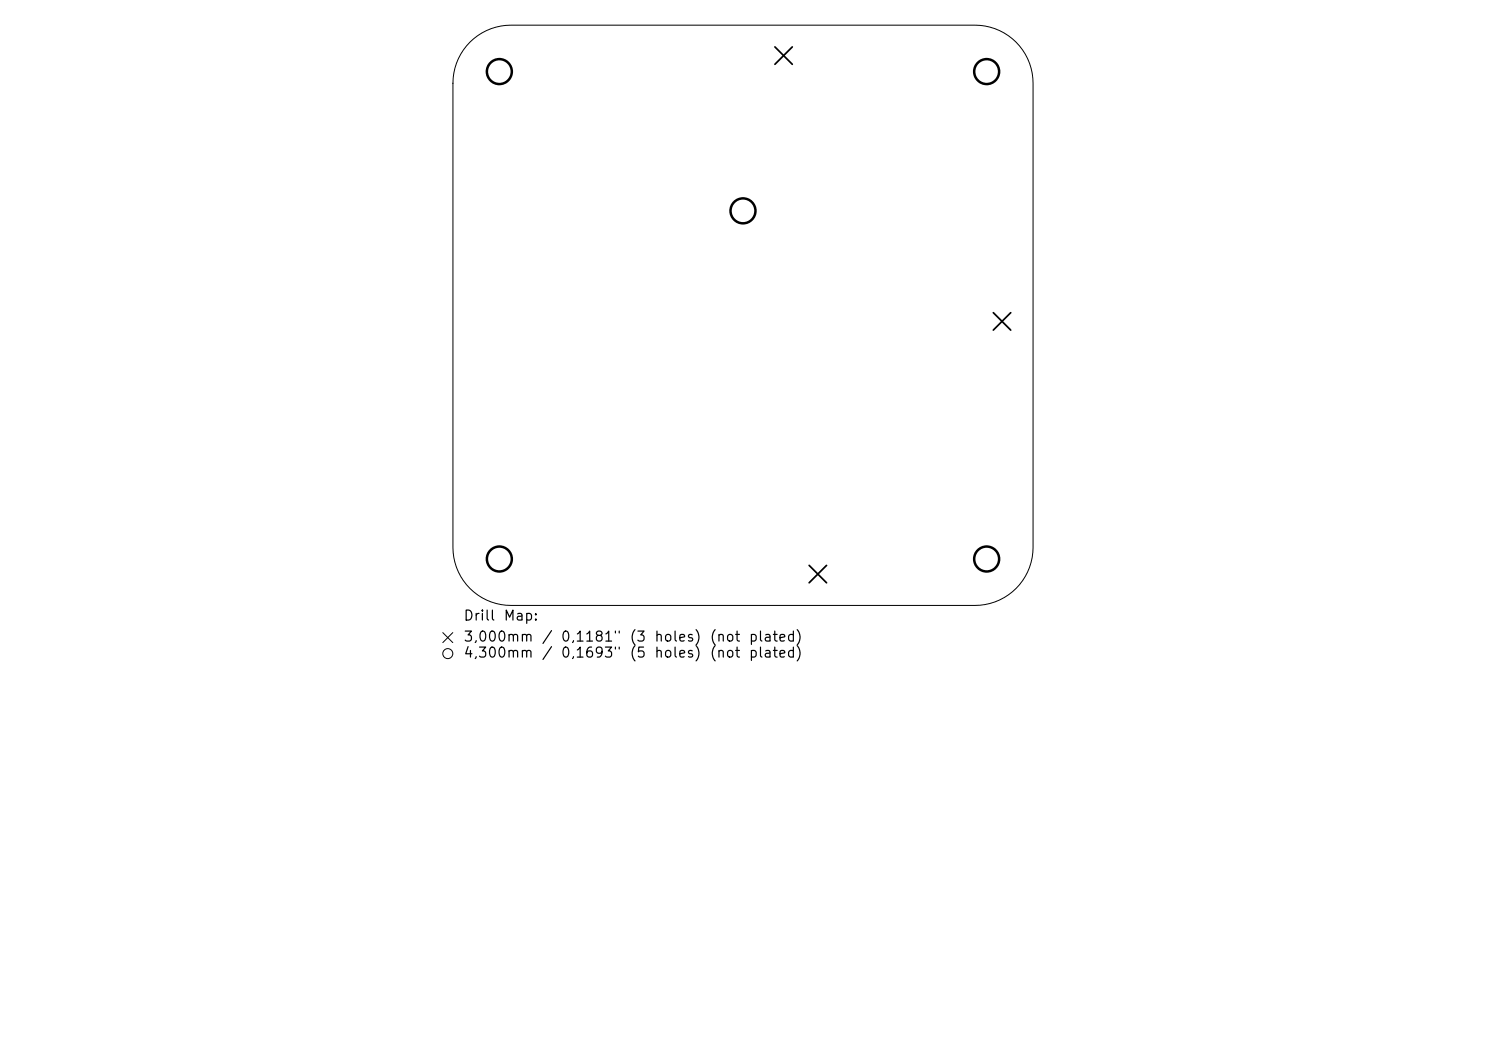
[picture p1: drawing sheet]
<svg xmlns="http://www.w3.org/2000/svg" width="297mm" height="210mm" viewBox="0 0 297 210" stroke-linecap="round" stroke-linejoin="round" font-family="sans-serif">
<defs><g id="words">
<g font-size="2">
<text x="92.5" y="124.5">Drill</text>
<text x="100.5" y="124.5">Map:</text>
<text x="92.5" y="128.7">3,000mm</text>
<text x="92.5" y="131.9">4,300mm</text>
<text x="108.1" y="128.7">/</text>
<text x="108.1" y="131.9">/</text>
<text x="111.9" y="128.7">0,1181&quot;</text>
<text x="111.9" y="131.9">0,1693&quot;</text>
<text x="125.7" y="128.7">(3</text>
<text x="125.7" y="131.9">(5</text>
<text x="130.6" y="128.7">holes)</text>
<text x="130.6" y="131.9">holes)</text>
<text x="141.7" y="128.7">(not</text>
<text x="141.7" y="131.9">(not</text>
<text x="149.5" y="128.7">plated)</text>
<text x="149.5" y="131.9">plated)</text>
</g>
</g></defs>
<g fill="none" stroke="#000" stroke-width=".2">
<path d="M93.9 8.4a11.6 11.6 0 0 1 8.2-3.4h92.8a11.6 11.6 0 0 1 11.6 11.6v92.8a11.6 11.6 0 0 1-11.6 11.6h-92.8a11.6 11.6 0 0 1-11.6-11.6v-92.8a11.6 11.6 0 0 1 3.4-8.2zM88.5 126.4l2 2M90.5 126.4l-2 2"/>
<circle cx="89.5" cy="130.6" r="1"/>
</g>
<path d="M154.9 9.4l3.5 3.4M158.4 9.4l-3.5 3.4M198.5 62.5l3.5 3.5M202 62.5l-3.5 3.5M161.7 113l3.5 3.5M165.2 113l-3.5 3.5" fill="none" stroke="#000" stroke-width=".35"/>
<g fill="none" stroke="#000" stroke-width=".5">
<circle cx="99.8" cy="14.3" r="2.49"/>
<circle cx="197.2" cy="14.3" r="2.49"/>
<circle cx="148.5" cy="42.1" r="2.49"/>
<circle cx="99.8" cy="111.7" r="2.49"/>
<circle cx="197.2" cy="111.7" r="2.49"/>
</g>
<use href="#words"/>
</svg>
